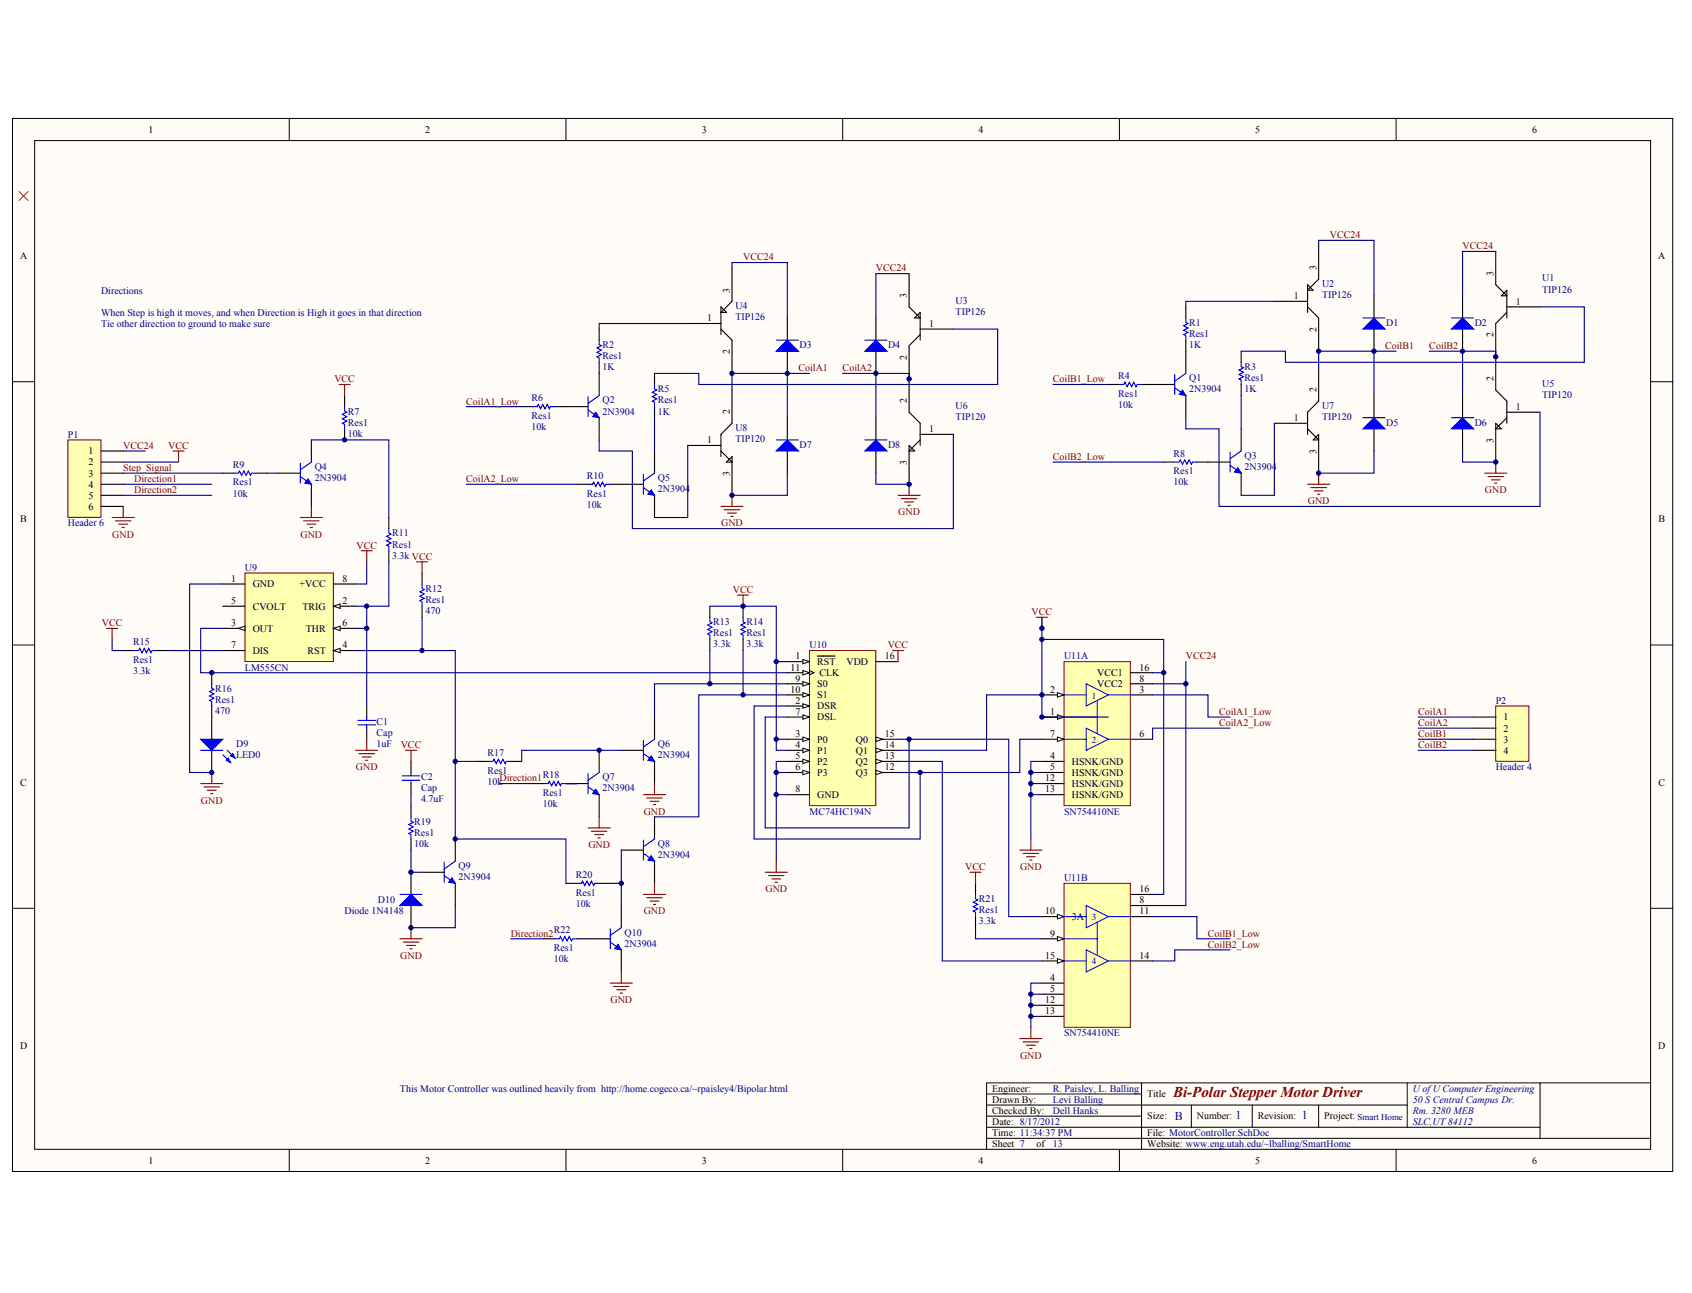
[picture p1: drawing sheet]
<svg xmlns="http://www.w3.org/2000/svg" width="271mm" height="207mm" viewBox="0 0 271 207" stroke-linecap="round" stroke-linejoin="round" font-family="sans-serif">
<defs><g id="words">
<text font-size="2.4" fill="#800000" x="187.8" y="175.7">Bi-Polar Stepper Motor Driver</text>
<g font-size="1.9" fill="#000080">
<text x="188.1" y="179.4">B</text>
<text x="197.9" y="179.2">1</text>
<text x="208.5" y="179.2">1</text>
</g>
<g font-size="1.6">
<text x="23.8" y="21.3">1</text>
<text x="68.1" y="21.3">2</text>
<text x="112.4" y="21.3">3</text>
<text x="156.7" y="21.3">4</text>
<text x="201" y="21.3">5</text>
<text x="245.3" y="21.3">6</text>
<text x="3.2" y="41.5">A</text>
<text x="265.5" y="41.5">A</text>
<text x="116.9" y="46.9" transform="rotate(-90 116.9 46.9)">3</text>
<text x="145.2" y="47.7" transform="rotate(-90 145.2 47.7)">3</text>
<text x="207.2" y="47.9">1</text>
<text x="210.8" y="43.3" transform="rotate(-90 210.8 43.3)">3</text>
<text x="239.2" y="44.2" transform="rotate(-90 239.2 44.2)">3</text>
<text x="113.2" y="51.5">1</text>
<text x="148.8" y="52.4">1</text>
<text x="210.8" y="53.2" transform="rotate(-90 210.8 53.2)">2</text>
<text x="242.7" y="48.8">1</text>
<text x="116.9" y="56.7" transform="rotate(-90 116.9 56.7)">2</text>
<text x="145.2" y="57.6" transform="rotate(-90 145.2 57.6)">2</text>
<text x="239.2" y="54" transform="rotate(-90 239.2 54)">2</text>
<text x="145.2" y="64.6" transform="rotate(-90 145.2 64.6)">2</text>
<text x="210.8" y="62.8" transform="rotate(-90 210.8 62.8)">2</text>
<text x="239.2" y="61" transform="rotate(-90 239.2 61)">2</text>
<text x="242.7" y="65.7">1</text>
<text x="113.2" y="71">1</text>
<text x="116.9" y="66.4" transform="rotate(-90 116.9 66.4)">2</text>
<text x="148.8" y="69.2">1</text>
<text x="207.2" y="67.4">1</text>
<text x="239.2" y="70.9" transform="rotate(-90 239.2 70.9)">3</text>
<text x="14.1" y="72.8">1</text>
<text x="14.1" y="74.5">2</text>
<text x="14.1" y="76.3">3</text>
<text x="116.9" y="76.2" transform="rotate(-90 116.9 76.2)">3</text>
<text x="145.2" y="74.5" transform="rotate(-90 145.2 74.5)">3</text>
<text x="210.8" y="72.7" transform="rotate(-90 210.8 72.7)">3</text>
<text x="3.2" y="83.6">B</text>
<text x="14.1" y="78.1">4</text>
<text x="14.1" y="79.9">5</text>
<text x="14.1" y="81.6">6</text>
<text x="265.6" y="83.6">B</text>
<text x="37" y="93.2">1</text>
<text x="40.5" y="94.1">GND</text>
<text x="48" y="94.1">+VCC</text>
<text x="54.8" y="93.2">8</text>
<text x="37" y="100.3">3</text>
<text x="37" y="96.7">5</text>
<text x="40.5" y="101.2">OUT</text>
<text x="40.5" y="97.6">CVOLT</text>
<text x="48.4" y="97.6">TRIG</text>
<text x="49" y="101.2">THR</text>
<text x="54.8" y="96.7">2</text>
<text x="54.8" y="100.3">6</text>
<text x="37" y="103.8">7</text>
<text x="40.5" y="104.7">DIS</text>
<text x="49.2" y="104.7">RST</text>
<text x="54.8" y="103.8">4</text>
<text x="126.6" y="107.4">11</text>
<text x="127.4" y="105.6">1</text>
<text x="130.9" y="106.5">RST</text>
<text x="135.5" y="106.5">VDD</text>
<text x="141.7" y="105.6">16</text>
<text x="182.4" y="107.4">16</text>
<text x="126.6" y="110.9">10</text>
<text x="127.4" y="109.2">9</text>
<text x="127.4" y="112.7">2</text>
<text x="130.9" y="110.1">S0</text>
<text x="130.9" y="111.8">S1</text>
<text x="130.9" y="113.6">DSR</text>
<text x="131.2" y="108.3">CLK</text>
<text x="168.2" y="110.9">2</text>
<text x="175.7" y="110.1">VCC2</text>
<text x="175.7" y="108.3">VCC1</text>
<text x="182.4" y="110.9">3</text>
<text x="182.4" y="109.2">8</text>
<text x="127.4" y="118">3</text>
<text x="127.4" y="119.8">4</text>
<text x="127.4" y="114.5">7</text>
<text x="130.9" y="118.9">P0</text>
<text x="130.9" y="115.4">DSL</text>
<text x="137.1" y="118.9">Q0</text>
<text x="141.7" y="118">15</text>
<text x="141.7" y="119.8">14</text>
<text x="168.2" y="114.5">1</text>
<text x="168.2" y="118">7</text>
<text x="182.4" y="118">6</text>
<text x="240.7" y="115.4">1</text>
<text x="240.7" y="117.2">2</text>
<text x="240.7" y="118.9">3</text>
<text x="3.2" y="125.8">C</text>
<text x="127.4" y="121.6">5</text>
<text x="127.4" y="123.4">6</text>
<text x="130.9" y="120.7">P1</text>
<text x="130.9" y="122.5">P2</text>
<text x="130.9" y="124.3">P3</text>
<text x="137.1" y="120.7">Q1</text>
<text x="137.1" y="122.5">Q2</text>
<text x="137.1" y="124.3">Q3</text>
<text x="141.7" y="121.6">13</text>
<text x="141.7" y="123.4">12</text>
<text x="167.4" y="125.1">12</text>
<text x="168.2" y="121.6">4</text>
<text x="168.2" y="123.4">5</text>
<text x="171.6" y="122.5">HSNK/GND</text>
<text x="171.6" y="124.3">HSNK/GND</text>
<text x="240.7" y="120.7">4</text>
<text x="265.6" y="125.8">C</text>
<text x="127.4" y="126.9">8</text>
<text x="130.9" y="127.8">GND</text>
<text x="167.4" y="126.9">13</text>
<text x="171.6" y="126">HSNK/GND</text>
<text x="171.6" y="127.8">HSNK/GND</text>
<text x="182.4" y="142.9">16</text>
<text x="167.4" y="146.5">10</text>
<text x="168.2" y="150">9</text>
<text x="171.6" y="147.3">3A</text>
<text x="182.4" y="144.7">8</text>
<text x="182.4" y="146.5">11</text>
<text x="167.4" y="153.6">15</text>
<text x="182.4" y="153.6">14</text>
<text x="167.4" y="160.7">12</text>
<text x="168.2" y="157.1">4</text>
<text x="168.2" y="158.9">5</text>
<text x="3.2" y="168">D</text>
<text x="167.4" y="162.4">13</text>
<text x="265.5" y="168">D</text>
<text x="158.9" y="174.9">Engineer:</text>
<text x="158.9" y="176.6">Drawn By:</text>
<text x="158.9" y="178.4">Checked By:</text>
<text x="183.7" y="175.7">Title</text>
<text x="183.7" y="179.3">Size:</text>
<text x="191.7" y="179.3">Number:</text>
<text x="201.4" y="179.3">Revision:</text>
<text x="212" y="179.3">Project: Smart Home</text>
<text x="158.9" y="180.2">Date: 8/17/2012</text>
<text x="158.9" y="183.7">Sheet 7</text>
<text x="158.9" y="182">Time: 11:34:37 PM</text>
<text x="166" y="183.7">of</text>
<text x="183.7" y="182">File: MotorController.SchDoc</text>
<text x="183.7" y="183.7">Website: www.eng.utah.edu/~lballing/SmartHome</text>
<text x="23.8" y="186.4">1</text>
<text x="68.1" y="186.4">2</text>
<text x="112.4" y="186.4">3</text>
<text x="156.7" y="186.4">4</text>
<text x="201" y="186.4">5</text>
<text x="245.3" y="186.4">6</text>
</g>
<g font-size="1.6" fill="#800000">
<text x="119" y="41.7">VCC24</text>
<text x="212.9" y="38.1">VCC24</text>
<text x="234.2" y="39.9">VCC24</text>
<text x="140.2" y="43.5">VCC24</text>
<text x="127.8" y="59.5">CoilA1</text>
<text x="134.9" y="59.5">CoilA2</text>
<text x="221.8" y="55.9">CoilB1</text>
<text x="228.9" y="55.9">CoilB2</text>
<text x="53.5" y="61.2">VCC</text>
<text x="74.7" y="64.8">CoilA1_Low</text>
<text x="168.6" y="61.2">CoilB1_Low</text>
<text x="19.7" y="71.9">VCC24</text>
<text x="26.9" y="71.9">VCC</text>
<text x="19.7" y="75.4">Step_Signal</text>
<text x="21.5" y="77.2">Direction1</text>
<text x="74.7" y="77.2">CoilA2_Low</text>
<text x="168.6" y="73.7">CoilB2_Low</text>
<text x="21.5" y="79">Direction2</text>
<text x="143.8" y="82.5">GND</text>
<text x="209.4" y="80.8">GND</text>
<text x="237.8" y="79">GND</text>
<text x="18" y="86.1">GND</text>
<text x="48.1" y="86.1">GND</text>
<text x="57.1" y="87.9">VCC</text>
<text x="115.5" y="84.3">GND</text>
<text x="117.3" y="95">VCC</text>
<text x="16.3" y="100.3">VCC</text>
<text x="165.2" y="98.5">VCC</text>
<text x="142.1" y="103.8">VCC</text>
<text x="189.9" y="105.6">VCC24</text>
<text x="64.2" y="119.8">VCC</text>
<text x="195.2" y="114.5">CoilA1_Low</text>
<text x="195.2" y="116.3">CoilA2_Low</text>
<text x="227.1" y="114.5">CoilA1</text>
<text x="227.1" y="116.3">CoilA2</text>
<text x="227.1" y="118">CoilB1</text>
<text x="227.1" y="119.8">CoilB2</text>
<text x="57" y="123.4">GND</text>
<text x="80" y="125.1">Direction1</text>
<text x="32.2" y="128.7">GND</text>
<text x="103.1" y="130.5">GND</text>
<text x="94.2" y="135.8">GND</text>
<text x="122.6" y="142.9">GND</text>
<text x="154.6" y="139.4">VCC</text>
<text x="163.3" y="139.4">GND</text>
<text x="81.8" y="150">Direction2</text>
<text x="103.1" y="146.5">GND</text>
<text x="193.4" y="150">CoilB1_Low</text>
<text x="64.1" y="153.6">GND</text>
<text x="193.4" y="151.8">CoilB2_Low</text>
<text x="97.8" y="160.7">GND</text>
<text x="163.3" y="169.5">GND</text>
</g>
<g font-size="1.6" fill="#000080">
<text x="16.2" y="47">Directions</text>
<text x="211.7" y="46">U2</text>
<text x="211.7" y="47.7">TIP126</text>
<text x="246.9" y="45.1">U1</text>
<text x="246.9" y="46.9">TIP126</text>
<text x="16.2" y="50.6">When Step is high it moves, and when Direction is High it goes in that direction</text>
<text x="16.2" y="52.4">Tie other direction to ground to make sure</text>
<text x="117.7" y="49.5">U4</text>
<text x="117.7" y="51.3">TIP126</text>
<text x="153" y="48.6">U3</text>
<text x="153" y="50.4">TIP126</text>
<text x="190.4" y="52.2">R1</text>
<text x="190.4" y="54">Res1</text>
<text x="222" y="52.2">D1</text>
<text x="236.1" y="52.2">D2</text>
<text x="96.5" y="59.3">1K</text>
<text x="96.5" y="55.7">R2</text>
<text x="96.5" y="57.5">Res1</text>
<text x="128" y="55.7">D3</text>
<text x="142.2" y="55.7">D4</text>
<text x="190.4" y="55.7">1K</text>
<text x="199.3" y="59.3">R3</text>
<text x="85.1" y="64.2">R6</text>
<text x="96.5" y="64.6">Q2</text>
<text x="105.3" y="62.8">R5</text>
<text x="105.3" y="64.6">Res1</text>
<text x="153" y="65.5">U6</text>
<text x="179.1" y="65.3">10k</text>
<text x="179.1" y="60.7">R4</text>
<text x="179.1" y="63.5">Res1</text>
<text x="190.4" y="61.1">Q1</text>
<text x="190.4" y="62.8">2N3904</text>
<text x="199.3" y="62.8">1K</text>
<text x="199.3" y="61.1">Res1</text>
<text x="211.7" y="65.5">U7</text>
<text x="246.9" y="61.9">U5</text>
<text x="246.9" y="63.7">TIP120</text>
<text x="10.9" y="70.1">P1</text>
<text x="55.7" y="69.9">10k</text>
<text x="55.7" y="66.4">R7</text>
<text x="55.7" y="68.2">Res1</text>
<text x="85.1" y="68.9">10k</text>
<text x="85.1" y="67.1">Res1</text>
<text x="96.5" y="66.4">2N3904</text>
<text x="105.3" y="66.4">1K</text>
<text x="117.7" y="69">U8</text>
<text x="117.7" y="70.8">TIP120</text>
<text x="128" y="71.7">D7</text>
<text x="142.2" y="71.7">D8</text>
<text x="153" y="67.3">TIP120</text>
<text x="211.7" y="67.3">TIP120</text>
<text x="222" y="68.2">D5</text>
<text x="236.1" y="68.2">D6</text>
<text x="37.3" y="74.9">R9</text>
<text x="37.3" y="77.7">Res1</text>
<text x="50.4" y="75.3">Q4</text>
<text x="50.4" y="77">2N3904</text>
<text x="94" y="76.7">R10</text>
<text x="105.3" y="77">Q5</text>
<text x="187.9" y="77.7">10k</text>
<text x="187.9" y="73.1">R8</text>
<text x="187.9" y="76">Res1</text>
<text x="199.3" y="73.5">Q3</text>
<text x="199.3" y="75.3">2N3904</text>
<text x="37.3" y="79.5">10k</text>
<text x="94" y="81.3">10k</text>
<text x="94" y="79.5">Res1</text>
<text x="105.3" y="78.8">2N3904</text>
<text x="10.9" y="84.3">Header 6</text>
<text x="62.8" y="89.5">3.3k VCC</text>
<text x="62.8" y="85.9">R11</text>
<text x="62.8" y="87.7">Res1</text>
<text x="39.2" y="91.4">U9</text>
<text x="68.1" y="94.8">R12</text>
<text x="68.1" y="98.3">470</text>
<text x="68.1" y="96.6">Res1</text>
<text x="114.2" y="100.1">R13</text>
<text x="114.2" y="101.9">Res1</text>
<text x="119.5" y="100.1">R14</text>
<text x="119.5" y="101.9">Res1</text>
<text x="21.3" y="107.9">3.3k</text>
<text x="21.3" y="103.3">R15</text>
<text x="21.3" y="106.2">Res1</text>
<text x="39.2" y="107.4">LM555CN</text>
<text x="114.2" y="103.7">3.3k</text>
<text x="119.5" y="103.7">3.3k</text>
<text x="129.6" y="103.8">U10</text>
<text x="170.4" y="105.6">U11A</text>
<text x="34.4" y="110.8">R16</text>
<text x="34.4" y="112.5">Res1</text>
<text x="239.5" y="112.7">P2</text>
<text x="34.4" y="114.3">470</text>
<text x="37.8" y="119.6">D9</text>
<text x="60.3" y="119.6">1uF</text>
<text x="60.3" y="116.1">C1</text>
<text x="60.3" y="117.9">Cap</text>
<text x="105.3" y="119.6">Q6</text>
<text x="37.8" y="121.4">LED0</text>
<text x="67.4" y="125">C2</text>
<text x="78" y="125.7">10k</text>
<text x="78" y="121.1">R17</text>
<text x="78" y="123.9">Res1</text>
<text x="86.9" y="124.6">R18</text>
<text x="96.5" y="125">Q7</text>
<text x="105.3" y="121.4">2N3904</text>
<text x="239.5" y="123.4">Header 4</text>
<text x="67.4" y="128.5">4.7uF</text>
<text x="67.4" y="126.7">Cap</text>
<text x="86.9" y="129.2">10k</text>
<text x="86.9" y="127.5">Res1</text>
<text x="96.5" y="126.7">2N3904</text>
<text x="129.6" y="130.5">MC74HC194N</text>
<text x="170.4" y="130.5">SN754410NE</text>
<text x="66.3" y="135.6">10k</text>
<text x="66.3" y="132.1">R19</text>
<text x="66.3" y="133.9">Res1</text>
<text x="105.3" y="135.6">Q8</text>
<text x="105.3" y="137.4">2N3904</text>
<text x="73.4" y="139.2">Q9</text>
<text x="73.4" y="141">2N3904</text>
<text x="92.2" y="140.6">R20</text>
<text x="92.2" y="143.4">Res1</text>
<text x="170.4" y="141.1">U11B</text>
<text x="55.2" y="146.5">Diode 1N4148</text>
<text x="60.5" y="144.7">D10</text>
<text x="88.7" y="149.5">R22</text>
<text x="92.2" y="145.2">10k</text>
<text x="100" y="149.8">Q10</text>
<text x="156.7" y="148.1">3.3k</text>
<text x="156.7" y="144.5">R21</text>
<text x="156.7" y="146.3">Res1</text>
<text x="88.7" y="154.1">10k</text>
<text x="88.7" y="152.3">Res1</text>
<text x="100" y="151.6">2N3904</text>
<text x="170.4" y="166">SN754410NE</text>
<text x="64" y="174.9">This Motor Controller was outlined heavily from http://home.cogeco.ca/~rpaisley4/Bipolar.html</text>
<text x="168.6" y="176.6">Levi Balling</text>
<text x="168.6" y="174.9">R. Paisley, L. Balling</text>
<text x="168.6" y="178.4">Dell Hanks</text>
<text x="226.2" y="174.9">U of U Computer Engineering</text>
<text x="226.2" y="176.6">50 S Central Campus Dr.</text>
<text x="226.2" y="178.4">Rm. 3280 MEB</text>
<text x="168.6" y="183.7">13</text>
<text x="226.2" y="180.2">SLC,UT 84112</text>
</g>
<g font-size="1.5" fill="#00f">
<text x="174.8" y="111.9">1</text>
<text x="174.8" y="119">2</text>
<text x="174.8" y="147.4">3</text>
<text x="174.8" y="154.5">4</text>
</g>
</g></defs>
<g fill="#fffcf8" stroke="#000" stroke-width=".16">
<path d="M2 19h265.9v168.6h-265.9z"/>
<path d="M5.5 22.5h258.8v161.6h-258.8z"/>
</g>
<g fill="none" stroke="#000" stroke-width=".16">
<path d="M46.3 19v3.5M90.6 19v3.5M134.9 19v3.5M179.2 19v3.5M223.6 19v3.5M2 61.1h3.5M264.3 61.1h3.6M2 103.3h3.5M264.3 103.3h3.6M2 145.5h3.5M264.3 145.5h3.6M158 177h67.3"/>
<path d="M158 175.2h24.8M158 178.8h24.8M182.8 173.4h-24.8v10.7M190.8 177v3.5M200.5 177v3.5M211.2 177v3.5M225.3 173.4v7.1M246.6 173.4h-63.8v10.7M264.3 173.4h-17.7v8.9M46.3 184.1v3.5M90.6 184.1v3.5M134.9 184.1v3.5"/>
<path d="M158 182.3h106.3M158 180.5h88.6M179.2 184.1v3.5M223.6 184.1v3.5"/>
</g>
<g fill="none" stroke="#000" stroke-width=".18">
<path d="M62.3 82.9v1.8M62.3 88.2v1.8M67.6 91.8v1.7M67.6 97.1v1.8M19.7 104.2h1.8M25 104.2h1.8M33.9 107.7v1.8M33.9 113.1v5.3M33.9 120.2v3.5M65.8 121.9v1.8M65.8 125.5v1.8M65.8 129v1.8"/>
<path d="M65.8 134.4v1.7M76.4 121.9h1.8M81.8 121.9h1.7M90.6 141.5h1.8M95.9 141.5h1.8"/>
</g>
<g fill="none" stroke="#00f" stroke-width=".18">
<path d="M62.3 84.7v.7l.3 .1-.7 .4 .7 .4-.7 .3 .7 .4-.7 .3 .4 .2v.7M67.6 93.5v.7l.3 .2-.7 .4 .7 .3-.7 .4 .7 .3-.7 .4 .4 .2v.7M21.5 104.2h.7l.2-.4 .3 .7 .4-.7 .3 .7 .4-.7 .4 .7 .1-.3h.7M33.9 109.5v.7l.4 .2-.7 .4 .7 .3-.7 .4 .7 .3-.7 .4 .3 .2v.7M32.1 120.2h3.6M35.7 120.9l1.2 1.2M36.4 120.2l1.2 1.2M64.4 125h2.8M64.4 124.3h2.8M65.8 130.8v.7l.4 .2-.7 .4 .7 .3-.7 .4 .7 .3-.7 .4 .3 .2v.7M65.8 123.7v.6M65.8 125v.5"/>
<path d="M78.2 121.9h.7l.2-.3 .4 .7 .3-.7 .4 .7 .3-.7 .4 .7 .2-.4h.7M92.4 141.5h.7l.2-.4 .3 .7 .4-.7 .3 .7 .4-.7 .4 .7 .1-.3h.7"/>
</g>
<path d="M66.7 90h1.8M67.6 90v1.8M17.1 100.6h1.7M18 100.6v1.8M64.9 120.2h1.8M65.8 120.2v1.7" fill="none" stroke="#800000" stroke-width=".18"/>
<path d="M26.8 104.2h8.9M65.8 127.3v1.7" fill="none" stroke="#000080" stroke-width=".18"/>
<g fill="#00f" stroke="#00f" stroke-width=".18">
<path d="M32.1 118.4h3.6l-1.8 1.8z"/>
<path d="M36.6 121.4l.3 .7-.7-.3z"/>
<path d="M37.3 120.7l.3 .7-.7-.3z"/>
</g>
<path d="M129.6 104.2h10.6v24.8h-10.6z" fill="#ffffb0" stroke="#800000" stroke-width=".16"/>
<path d="M126.1 106h3.5" fill="none" stroke="#000" stroke-width=".18"/>
<path d="M128.6 105.6l1 .4-1 .3z" fill="#fffcf8" stroke="#000" stroke-width=".16"/>
<path d="M126.1 109.5h3.5M130.9 105.1h2.8" fill="none" stroke="#000" stroke-width=".18"/>
<path d="M128.6 109.2l1 .3-1 .4z" fill="#fffcf8" stroke="#000" stroke-width=".16"/>
<path d="M126.1 111.3h3.5" fill="none" stroke="#000" stroke-width=".18"/>
<path d="M128.6 110.9l1 .4-1 .3z" fill="#fffcf8" stroke="#000" stroke-width=".16"/>
<path d="M126.1 107.7h3.5" fill="none" stroke="#000" stroke-width=".18"/>
<path d="M129.6 107.4l.7 .3-.7 .4" fill="none" stroke="#000" stroke-width=".16"/>
<path d="M128.6 107.4l1 .3-1 .4z" fill="#fffcf8" stroke="#000" stroke-width=".16"/>
<path d="M126.1 113.1h3.5" fill="none" stroke="#000" stroke-width=".18"/>
<path d="M128.6 112.7l1 .4-1 .3z" fill="#fffcf8" stroke="#000" stroke-width=".16"/>
<path d="M126.1 118.4h3.5" fill="none" stroke="#000" stroke-width=".18"/>
<path d="M128.6 118l1 .4-1 .3z" fill="#fffcf8" stroke="#000" stroke-width=".16"/>
<path d="M140.3 118.4h3.5" fill="none" stroke="#000" stroke-width=".18"/>
<path d="M140.3 118l1 .4-1 .3z" fill="#fffcf8" stroke="#000" stroke-width=".16"/>
<path d="M126.1 120.2h3.5" fill="none" stroke="#000" stroke-width=".18"/>
<path d="M128.6 119.8l1 .4-1 .3z" fill="#fffcf8" stroke="#000" stroke-width=".16"/>
<path d="M140.3 120.2h3.5" fill="none" stroke="#000" stroke-width=".18"/>
<path d="M140.3 119.8l1 .4-1 .3z" fill="#fffcf8" stroke="#000" stroke-width=".16"/>
<path d="M126.1 121.9h3.5" fill="none" stroke="#000" stroke-width=".18"/>
<path d="M128.6 121.6l1 .3-1 .4z" fill="#fffcf8" stroke="#000" stroke-width=".16"/>
<path d="M140.3 121.9h3.5" fill="none" stroke="#000" stroke-width=".18"/>
<path d="M140.3 121.6l1 .3-1 .4z" fill="#fffcf8" stroke="#000" stroke-width=".16"/>
<path d="M126.1 123.7h3.5" fill="none" stroke="#000" stroke-width=".18"/>
<path d="M128.6 123.4l1 .3-1 .4z" fill="#fffcf8" stroke="#000" stroke-width=".16"/>
<path d="M126.1 114.8h3.5" fill="none" stroke="#000" stroke-width=".18"/>
<path d="M128.6 114.5l1 .3-1 .4z" fill="#fffcf8" stroke="#000" stroke-width=".16"/>
<path d="M140.3 123.7h3.5" fill="none" stroke="#000" stroke-width=".18"/>
<path d="M140.3 123.4l1 .3-1 .4z" fill="#fffcf8" stroke="#000" stroke-width=".16"/>
<g fill="none" stroke="#000" stroke-width=".18">
<path d="M55.2 63.4v1.7M55.2 68.7v1.8M113.7 97.1v1.8M119 97.1v1.8M58.7 113.1v1.7M58.7 116.6v1.8M104.8 114.8v3.6M113.7 102.4v1.8M119 102.4v1.8M140.3 106h3.5M65.8 139.7v3.5M67.6 139.7h3.5"/>
<path d="M72.9 134.4v3.5M85.3 125.5h1.8M90.6 125.5h3.6M95.9 120.2v3.5M95.9 127.3v3.5M99.5 120.2h3.5M99.5 136.1h3.5M104.8 121.9v3.6M104.8 130.8v3.6M104.8 137.9v3.6M126.1 127.3h3.5M65.8 145v3.6"/>
<path d="M72.9 141.5v3.5M87.1 150.4h1.8M92.4 150.4h5.3M99.5 145v3.6M99.5 152.1v3.6"/>
</g>
<g fill="none" stroke="#800000" stroke-width=".18">
<path d="M54.3 61.6h1.8M55.2 61.6v1.8M57.8 88.2h1.8M58.7 88.2v1.8M118.1 95.3h1.8M119 95.3v1.8M58.7 118.4v1.8M32.1 125.5h3.6M32.7 126h2.4M33.2 126.6h1.4M33.7 127.1h.4M33.9 123.7v1.8"/>
<path d="M56.9 120.2h3.6M57.5 120.7h2.5M58 121.2h1.4M58.5 121.8h.4M122.5 139.7h3.6M124.3 137.9v1.8M64 150.4h3.6M64.6 150.9h2.5M65.1 151.4h1.4M65.6 151.9h.4M65.8 148.6v1.8M97.7 157.5h3.6"/>
<path d="M98.2 158h2.5M98.8 158.5h1.4M99.3 159.1h.4M99.5 155.7v1.8M123.1 140.2h2.4M123.6 140.8h1.4M124.1 141.3h.4"/>
</g>
<path d="M58.7 90v3.5h-1.8M62.3 90v7.1h-5.4M124.3 118.4h1.8M90.6 125.5h1.8M124.3 127.3h1.8M124.3 123.7h1.8M126.1 121.9h-1.8v16M72.9 145v3.6h-7.1" fill="none" stroke="#000080" stroke-width=".18"/>
<g fill="none" stroke="#00f" stroke-width=".18">
<path d="M55.2 65.1v.7l.3 .2-.7 .4 .7 .3-.7 .4 .7 .3-.7 .4 .4 .2v.7M113.7 98.9v.7l.3 .2-.7 .3 .7 .4-.7 .3 .7 .4-.7 .3 .4 .2v.7M119 98.9v.7l.3 .2-.7 .3 .7 .4-.7 .3 .7 .4-.7 .3 .4 .2v.7M57.3 116.1h2.8M57.3 115.4h2.8M58.7 114.8v.6M58.7 116.1v.5M103 118.6v3.2M104.8 118.4l-1.8 1.2M71.1 138.1v3.2M72.9 137.9l-1.8 1.3M87.1 125.5h.7l.2-.4 .3 .7 .4-.7 .3 .7 .4-.7 .3 .7 .2-.3h.7"/>
<path d="M94.2 126l1.7 1.3M94.2 123.9v3.2M95.9 123.7l-1.7 1.3M103 120.7l1.8 1.2M103 134.5v3.2M103 136.7l1.8 1.2M104.8 134.4l-1.8 1.2M64 143.2h3.6M71.1 140.2l1.8 1.3M88.9 150.4h.7l.1-.4 .4 .7 .3-.7 .4 .7 .4-.7 .3 .7 .2-.3h.7M97.7 150.9l1.8 1.2M97.7 148.8v3.1"/>
<path d="M99.5 148.6l-1.8 1.2"/>
</g>
<g fill="#00f" stroke="#00f" stroke-width=".16">
<path d="M95.4 126.4l.5 .9-1-.2z"/>
<path d="M99 151.2l.5 .9-1.1-.2z"/>
<path d="M72.4 140.6l.5 .9-1.1-.2z"/>
<path d="M104.3 121.1l.5 .8-1.1-.1z"/>
<path d="M104.3 137l.5 .9-1.1-.2z"/>
</g>
<path d="M65.8 143.2l1.8 1.8h-3.6z" fill="#00f" stroke="#00f" stroke-width=".18"/>
<path d="M170.4 106h10.6v23h-10.6z" fill="#ffffb0" stroke="#800000" stroke-width=".16"/>
<path d="M166.8 114.8h3.6" fill="none" stroke="#000" stroke-width=".18"/>
<path d="M169.3 114.5l1.1 .3-1.1 .4z" fill="#fffcf8" stroke="#000" stroke-width=".16"/>
<path d="M166.8 111.3h3.6" fill="none" stroke="#000" stroke-width=".18"/>
<path d="M169.3 110.9l1.1 .4-1.1 .3z" fill="#fffcf8" stroke="#000" stroke-width=".16"/>
<path d="M166.8 118.4h3.6M181 111.3h3.6M166.8 121.9h3.6M166.8 123.7h3.6" fill="none" stroke="#000" stroke-width=".18"/>
<path d="M169.3 118l1.1 .4-1.1 .3z" fill="#fffcf8" stroke="#000" stroke-width=".16"/>
<path d="M181 118.4h3.6M181 109.5h3.6M181 107.7h3.6M166.8 125.5h3.6M166.8 127.3h3.6M166.8 157.5h3.6M166.8 159.2h3.6M181 145h3.6M181 143.2h3.6M166.8 161h3.6M166.8 162.8h3.6" fill="none" stroke="#000" stroke-width=".18"/>
<path d="M170.4 111.3h3.5M170.4 118.4h3.5M173.9 109.5l3.6 1.8-3.6 1.8zM173.9 116.6l3.6 1.8-3.6 1.8zM175.7 112.2v2.6h-5.3M175.7 114.8v2.7M177.5 111.3h3.5M177.5 118.4h3.5" fill="none" stroke="#00f" stroke-width=".16"/>
<path d="M142.9 104.2h1.8M143.8 104.2v1.8M163.3 136.1h3.5M163.8 136.7h2.5M164.4 137.2h1.4M164.9 137.7h.3M165.1 134.4v1.7" fill="none" stroke="#800000" stroke-width=".18"/>
<path d="M126.1 113.1h-5.3v21.3h26.5v-10.7M166.8 111.3h-8.8v8.9h-14.2M166.8 118.4h-3.5v5.3h-19.5M165.1 123.7h1.7M165.1 125.5h1.7M165.1 127.3h1.7M166.8 121.9h-1.7v12.5" fill="none" stroke="#000080" stroke-width=".18"/>
<path d="M170.4 141.5h10.6v23h-10.6z" fill="#ffffb0" stroke="#800000" stroke-width=".16"/>
<path d="M166.8 150.4h3.6" fill="none" stroke="#000" stroke-width=".18"/>
<path d="M169.3 150l1.1 .4-1.1 .3z" fill="#fffcf8" stroke="#000" stroke-width=".16"/>
<path d="M166.8 146.8h3.6" fill="none" stroke="#000" stroke-width=".18"/>
<path d="M169.3 146.4l1.1 .4-1.1 .4z" fill="#fffcf8" stroke="#000" stroke-width=".16"/>
<path d="M166.8 153.9h3.6M181 146.8h3.6M181 153.9h3.6" fill="none" stroke="#000" stroke-width=".18"/>
<path d="M169.3 153.5l1.1 .4-1.1 .4z" fill="#fffcf8" stroke="#000" stroke-width=".16"/>
<path d="M170.4 146.8h3.5M170.4 153.9h3.5M173.9 145l3.6 1.8-3.6 1.8zM173.9 152.1l3.6 1.8-3.6 1.8zM175.7 147.7v2.7h-5.3M175.7 150.4v2.6M177.5 146.8h3.5M177.5 153.9h3.5" fill="none" stroke="#00f" stroke-width=".16"/>
<path d="M163.3 166.3h3.5M163.8 166.9h2.5M164.4 167.4h1.4M164.9 167.9h.3M165.1 164.6v1.7" fill="none" stroke="#800000" stroke-width=".18"/>
<g fill="none" stroke="#000080" stroke-width=".18">
<path d="M126.1 114.8h-3.6v17.8h23.1v-14.2M143.8 118.4h17.7v28.4h5.3M166.8 102.4h19.5v40.8h-1.7M184.6 111.3h8.8v3.5h3.6M184.6 107.7h1.7M197 116.6h-12.4v1.8M80 125.5h5.3M143.8 121.9h7.1v32h15.9M156.2 148.6v1.8h10.6M165.1 159.2h1.7M166.8 157.5h-1.7v7.1M184.6 146.8h7.1v3.6h5.3"/>
<path d="M197 152.1h-8.9v1.8h-3.5M165.1 161h1.7M165.1 162.8h1.7"/>
</g>
<path d="M156.2 141.5v1.7M156.2 146.8v1.8" fill="none" stroke="#000" stroke-width=".18"/>
<path d="M156.2 143.2v.8l.4 .1-.7 .4 .7 .3-.7 .4 .7 .4-.7 .3 .3 .2v.7" fill="none" stroke="#00f" stroke-width=".18"/>
<path d="M3.1 30.7l1.4 1.4M4.5 30.7l-1.4 1.4" fill="none" stroke="#f00" stroke-width=".16"/>
<path d="M39.2 91.8h14.2v14.1h-14.2z" fill="#ffffb0" stroke="#800000" stroke-width=".16"/>
<path d="M53.4 97.1h3.5" fill="none" stroke="#000" stroke-width=".18"/>
<path d="M53.4 97.1l1.1-.4v.7z" fill="#fffcf8" stroke="#000" stroke-width=".16"/>
<path d="M35.7 100.6h3.5" fill="none" stroke="#000" stroke-width=".18"/>
<path d="M38.2 100.6l1-.3v.7z" fill="#fffcf8" stroke="#000" stroke-width=".16"/>
<path d="M53.4 104.2h3.5" fill="none" stroke="#000" stroke-width=".18"/>
<path d="M53.4 104.2l1.1-.4v.7z" fill="#fffcf8" stroke="#000" stroke-width=".16"/>
<path d="M35.7 97.1h3.5M53.4 100.6h3.5" fill="none" stroke="#000" stroke-width=".18"/>
<path d="M53.4 100.6l1.1-.3v.7z" fill="#fffcf8" stroke="#000" stroke-width=".16"/>
<path d="M35.7 93.5h3.5M53.4 93.5h3.5M35.7 104.2h3.5" fill="none" stroke="#000" stroke-width=".18"/>
<path d="M10.9 70.5h5.3v12.4h-5.3z" fill="#ffffb0" stroke="#800000" stroke-width=".16"/>
<path d="M16.2 72.2h3.5M16.2 74h3.5M16.2 75.8h3.5M16.2 77.6h3.5M16.2 79.3h3.5M35.7 75.8h1.8M41 75.8h1.8M44.5 75.8h3.6M49.9 70.5v3.5M49.9 77.6v3.5M16.2 81.1h3.5" fill="none" stroke="#000" stroke-width=".18"/>
<g fill="none" stroke="#000080" stroke-width=".18">
<path d="M19.7 74h8.9M19.7 72.2h3.6M19.7 77.6h14.2M19.7 79.3h14.2M19.7 75.8h16M42.8 75.8h1.7M49.9 70.5h12.4v12.4M35.7 93.5h-5.3v30.2h3.5M58.7 97.1v16M113.7 97.1h10.6v8.9M18 102.4v1.8h1.7M35.7 100.6h-3.6v7.1h94"/>
<path d="M56.9 100.6h1.8M113.7 104.2v5.3M119 104.2v7.1M126.1 109.5h-21.3v5.3M126.1 111.3h-14.2v19.5h-7.1M189.9 106v3.5M72.9 121.9h3.5M99.5 120.2h-16v1.7M81.8 150.4h5.3M99.5 141.5v3.5"/>
</g>
<g fill="none" stroke="#800000" stroke-width=".18">
<path d="M27.7 72.2h1.8M28.6 72.2v1.8M18 82.9h3.5M18.5 83.4h2.5M19 83.9h1.4M19.6 84.5h.3M19.7 81.1v1.8M48.1 82.9h3.5M48.6 83.4h2.5M49.2 83.9h1.4M49.7 84.5h.3M49.9 81.1v1.8"/>
<path d="M166 98.9h1.7M166.8 98.9v1.7M94.2 132.6h3.5M94.7 133.1h2.5M95.2 133.7h1.5M95.8 134.2h.3M95.9 130.8v1.8M103 127.3h3.6M103.6 127.8h2.4M104.1 128.3h1.4M104.6 128.9h.4M104.8 125.5v1.8"/>
<path d="M155.3 139.7h1.8M156.2 139.7v1.8M103 143.2h3.6M103.6 143.8h2.4M104.1 144.3h1.4M104.6 144.8h.4M104.8 141.5v1.7"/>
</g>
<path d="M37.5 75.8h.7l.1-.4 .4 .7 .3-.7 .4 .7 .4-.7 .3 .7 .2-.3h.7M48.1 76.3l1.8 1.3M48.1 74.2v3.2M49.9 74l-1.8 1.2" fill="none" stroke="#00f" stroke-width=".18"/>
<path d="M49.3 76.7l.6 .9-1.1-.2z" fill="#00f" stroke="#00f" stroke-width=".16"/>
<path d="M239.5 113.1h5.3v8.8h-5.3z" fill="#ffffb0" stroke="#800000" stroke-width=".16"/>
<g fill="none" stroke="#000" stroke-width=".18">
<path d="M211.2 39.4v5.3l-1.8 1.8h.9l-.9-.9v4.4M95.9 52.7v1.8M95.9 58v5.4M104.8 59.8v1.8M110.1 51.8h5.3M115.4 52.7l1.8 1.8v5.3M117.2 42.9v5.4l-1.8 1.7h.9l-.9-.9v4.5M126.1 50.9v3.6M126.1 56.3v3.5M140.3 50.9v3.6M140.3 56.3v3.5M145.6 43.8v5.3l1.7 1.8h-.8l.8-.9v4.5"/>
<path d="M147.3 53.6l-1.7 1.8v10.6l1.7 1.8v3.5M147.3 52.7h5.4M189.9 49.1v1.8M189.9 54.5v5.3M198.7 56.3v1.7M204.1 48.3h5.3M209.4 49.1l1.8 1.8v5.4M211.2 58.9v5.3l-1.8 1.8v3.6M220 47.4v3.5M220 52.7v3.6M234.2 47.4v3.5M234.2 52.7v3.6"/>
<path d="M239.5 40.3v5.3l1.8 1.8h-.9l.9-.9v4.4M241.3 50l-1.8 1.8v10.7l1.8 1.7v3.6M241.3 49.1h5.3M83.5 65.1h1.8M88.9 65.1h5.3M92.4 77.6h1.8M95.9 66.9v3.6M97.7 77.6h5.3M104.8 65.1v1.8M104.8 72.2v3.6M104.8 79.3v3.6M110.1 71.3h5.3"/>
<path d="M115.4 72.2l1.8 1.8h-.9l.9-.9v6.2M117.2 62.5v5.3l-1.8 1.8v3.5M126.1 66.9v3.6M126.1 72.2v3.6M140.3 66.9v3.6M140.3 72.2v3.6M147.3 70.5l-1.7 1.7h.9l-.9-.9v6.3M147.3 69.6h5.4M177.5 61.6h1.7M182.8 61.6h5.3M186.3 74h1.8M189.9 63.4v3.5"/>
<path d="M191.7 74h5.3M198.7 61.6v1.8M198.7 68.7v3.5M198.7 75.8v3.5M204.1 67.8h5.3M209.4 68.7l1.8 1.8h-.9l.9-.9v6.2M220 63.4v3.5M220 68.7v3.5M234.2 63.4v3.5M234.2 68.7v3.5M241.3 66.9l-1.8 1.8h.9l-.9-.9v6.2M241.3 66h5.3"/>
<path d="M236 114.8h3.5M236 116.6h3.5M236 118.4h3.5M236 120.2h3.5"/>
</g>
<g fill="none" stroke="#00f" stroke-width=".18">
<path d="M95.9 54.5v.7l.4 .2-.7 .3 .7 .4-.7 .3 .7 .4-.7 .3 .3 .2v.7M124.3 54.5h3.5M138.5 54.5h3.5M188.1 60v3.2M189.9 50.9v.7l.3 .2-.7 .4 .7 .3-.7 .4 .7 .3-.7 .4 .4 .2v.7M189.9 59.8l-1.8 1.2M198.7 58v.7l.4 .2-.7 .4 .7 .3-.7 .4 .7 .3-.7 .4 .3 .2v.7M218.2 50.9h3.6M232.4 50.9h3.6M85.3 65.1h.7l.2-.3 .3 .7 .4-.7 .4 .7 .3-.7 .4 .7 .1-.4h.8M94.2 77.6h.7l.2-.4 .3 .7 .4-.7 .3 .7 .4-.7 .3 .7 .2-.3h.7M94.2 65.7l1.7 1.2"/>
<path d="M94.2 63.5v3.2M95.9 63.4l-1.7 1.2M103 78.1l1.8 1.2M103 76v3.2M104.8 61.6v.7l.4 .2-.8 .3 .8 .4-.8 .3 .8 .4-.8 .3 .4 .2v.7M104.8 75.8l-1.8 1.2M124.3 70.5h3.5M138.5 70.5h3.5M179.2 61.6h.8l.1-.4 .4 .7 .3-.7 .4 .7 .4-.7 .3 .7 .2-.3h.7M188.1 74h.7l.2-.3 .3 .7 .4-.7 .4 .7 .3-.7 .4 .7 .1-.4h.8M188.1 62.1l1.8 1.3M197 74.5l1.7 1.3"/>
<path d="M197 72.4v3.2M198.7 72.2l-1.7 1.3M218.2 66.9h3.6M232.4 66.9h3.6"/>
</g>
<g fill="#00f" stroke="#00f" stroke-width=".16">
<path d="M95.4 66l.5 .9-1-.2z"/>
<path d="M104.3 78.4l.5 .9-1.1-.1z"/>
<path d="M189.3 62.5l.6 .9-1.1-.2z"/>
<path d="M198.2 74.9l.5 .9-1-.2z"/>
</g>
<g fill="none" stroke="#000080" stroke-width=".18">
<path d="M211.2 39.4v-.9h8.8v8.9M110.1 51.8h-14.2v.9M117.2 42.9v-.9h8.9v8.9M126.1 59.8v7.1M129.6 59.8h-12.4v2.7M134.9 59.8h10.7v.9M140.3 59.8v7.1M145.6 43.8h-5.3v7.1M152.7 52.7h7v8.9h-47.8v-1.8h-7.1M204.1 48.3h-14.2v.8M220 56.3v7.1M223.6 56.3h-12.4v2.6"/>
<path d="M228.9 56.3h10.6v.8M234.2 56.3v7.1M239.5 40.3h-5.3v7.1M246.6 49.1h7.1v8.9h-47.9v-1.7h-7.1M74.7 65.1h8.8M74.7 77.6h17.7M104.8 66.9v5.3M110.1 71.3v11.6h-5.3M126.1 75.8v3.5h-8.9M140.3 75.8v1.8h5.3M152.7 69.6v15.1h-51.4v-12.5h-5.4v-1.7M168.6 61.6h8.9"/>
<path d="M168.6 74h17.7M198.7 63.4v5.3M204.1 67.8v11.5h-5.4M220 72.2v3.6h-8.8M234.2 72.2v1.8h5.3M246.6 66v15.1h-51.4v-12.4h-5.3v-1.8M67.6 98.9v5.3M166.8 98.9v15.9h10.7M56.9 104.2h10.7M67.6 104.2h5.3v30.2h17.7v7.1M126.1 106h-1.8v14.2h1.8M184.6 109.5h5.3v35.5h-5.3"/>
<path d="M227.1 114.8h8.9M227.1 116.6h8.9M227.1 118.4h8.9M65.8 136.1v3.6h1.8M99.5 136.1v5.4h-1.8M227.1 120.2h8.9"/>
</g>
<g fill="none" stroke="#800000" stroke-width=".18">
<path d="M117.2 79.3v1.8M143.8 79.3h3.5M144.3 79.9h2.5M145.6 77.6v1.7M209.4 77.6h3.5M209.9 78.1h2.5M210.4 78.6h1.5M211 79.2h.3M211.2 75.8v1.8M237.7 75.8h3.6M238.3 76.3h2.5M238.8 76.8h1.4"/>
<path d="M239.3 77.4h.4M239.5 74v1.8M115.4 81.1h3.6M116 81.6h2.5M116.5 82.2h1.4M117 82.7h.4M144.9 80.4h1.4M145.4 80.9h.3"/>
</g>
<g fill="#00f" stroke="#00f" stroke-width=".18">
<path d="M126.1 54.5l1.7 1.8h-3.5z"/>
<path d="M126.1 70.5l1.7 1.7h-3.5z"/>
<path d="M140.3 70.5l1.7 1.7h-3.5z"/>
<path d="M140.3 54.5l1.7 1.8h-3.5z"/>
<path d="M220 50.9l1.8 1.8h-3.6z"/>
<path d="M220 66.9l1.8 1.8h-3.6z"/>
<path d="M234.2 66.9l1.8 1.8h-3.6z"/>
<path d="M234.2 50.9l1.8 1.8h-3.6z"/>
</g>
<g fill="#000080" stroke="#000080" stroke-width=".16">
<circle cx="33.9" cy="123.7" r=".35"/>
<circle cx="33.9" cy="107.7" r=".35"/>
<circle cx="55.2" cy="70.4" r=".35"/>
<circle cx="58.7" cy="100.6" r=".35"/>
<circle cx="58.7" cy="97.1" r=".35"/>
<circle cx="65.8" cy="148.6" r=".35"/>
<circle cx="65.8" cy="139.7" r=".35"/>
<circle cx="67.6" cy="104.2" r=".35"/>
<circle cx="72.9" cy="134.4" r=".35"/>
<circle cx="72.9" cy="121.9" r=".35"/>
<circle cx="95.9" cy="120.2" r=".35"/>
<circle cx="99.5" cy="141.5" r=".35"/>
<circle cx="113.7" cy="109.5" r=".35"/>
<circle cx="117.2" cy="79.3" r=".35"/>
<circle cx="117.2" cy="59.8" r=".35"/>
<circle cx="119" cy="111.3" r=".35"/>
<circle cx="119" cy="97.1" r=".35"/>
<circle cx="124.3" cy="127.3" r=".35"/>
<circle cx="124.3" cy="123.7" r=".35"/>
<circle cx="124.3" cy="118.4" r=".35"/>
<circle cx="124.3" cy="106" r=".35"/>
<circle cx="126.1" cy="59.8" r=".35"/>
<circle cx="140.2" cy="59.8" r=".35"/>
<circle cx="145.6" cy="118.4" r=".35"/>
<circle cx="145.6" cy="77.5" r=".35"/>
<circle cx="145.6" cy="60.7" r=".35"/>
<circle cx="147.3" cy="123.7" r=".35"/>
<circle cx="165.1" cy="162.8" r=".35"/>
<circle cx="165.1" cy="161" r=".35"/>
<circle cx="165.1" cy="159.2" r=".35"/>
<circle cx="165.1" cy="127.3" r=".35"/>
<circle cx="165.1" cy="125.5" r=".35"/>
<circle cx="165.1" cy="123.7" r=".35"/>
<circle cx="166.8" cy="114.8" r=".35"/>
<circle cx="166.8" cy="111.3" r=".35"/>
<circle cx="166.8" cy="102.4" r=".35"/>
<circle cx="166.8" cy="100.6" r=".35"/>
<circle cx="186.3" cy="107.7" r=".35"/>
<circle cx="189.9" cy="109.5" r=".35"/>
<circle cx="211.1" cy="75.8" r=".35"/>
<circle cx="211.1" cy="56.2" r=".35"/>
<circle cx="220" cy="56.2" r=".35"/>
<circle cx="234.2" cy="56.2" r=".35"/>
<circle cx="239.5" cy="74" r=".35"/>
<circle cx="239.5" cy="57.1" r=".35"/>
</g>
<use href="#words"/>
</svg>
